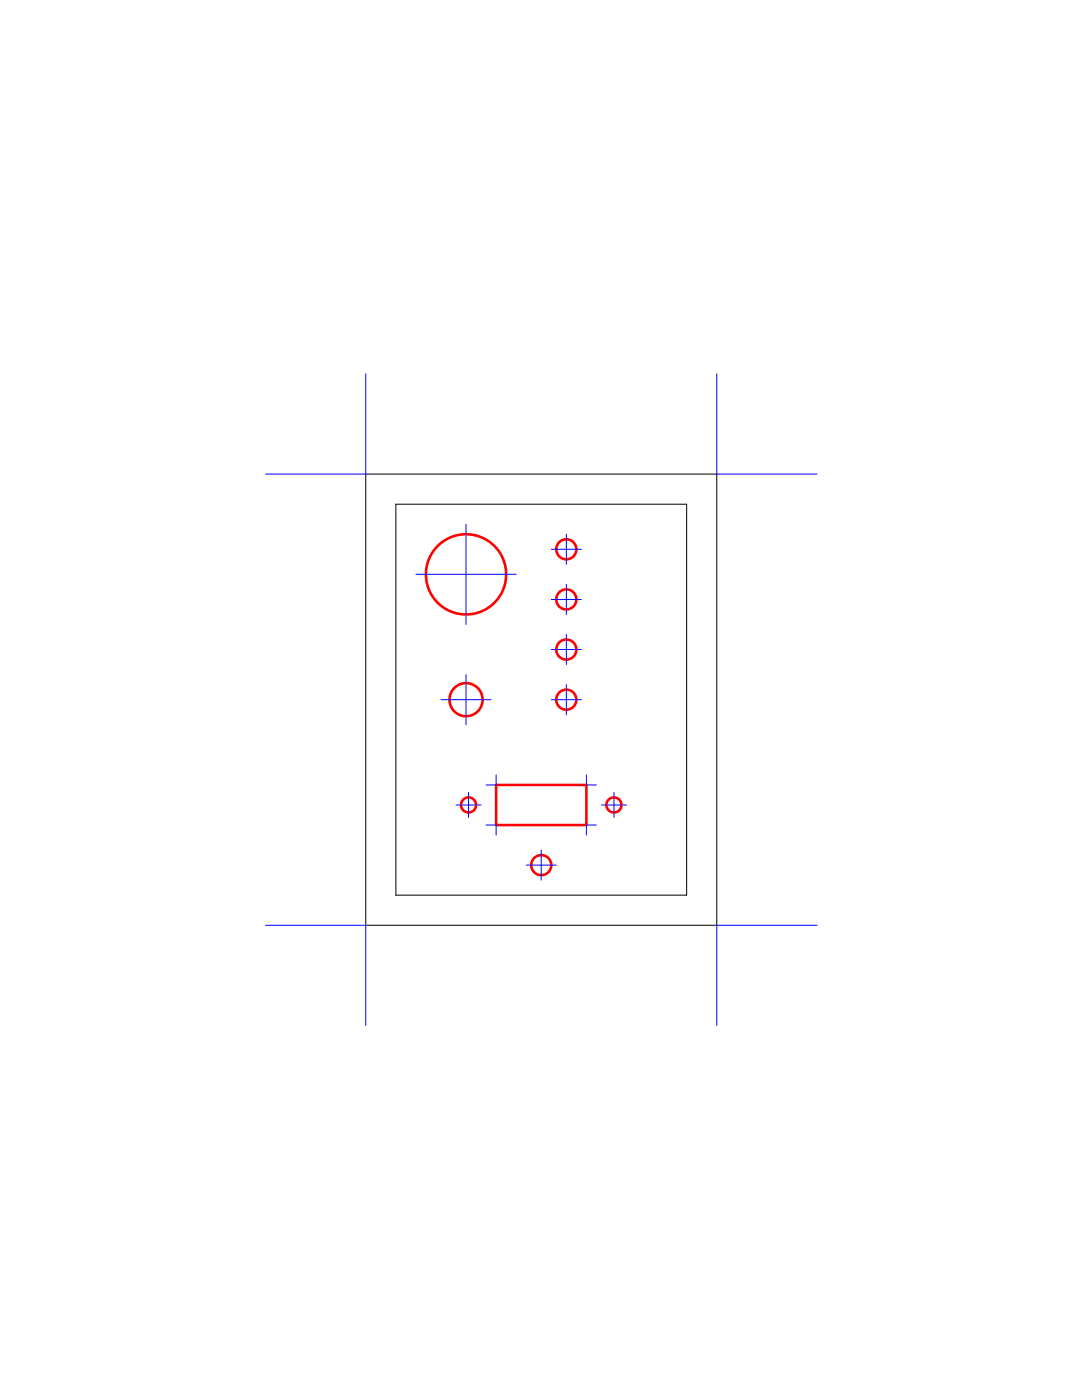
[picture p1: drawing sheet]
<svg xmlns="http://www.w3.org/2000/svg" width="216mm" height="279mm" viewBox="0 0 216 279" stroke-linecap="round" stroke-linejoin="round" font-family="sans-serif">
<path d="M73 94.6h70v90.1h-70zM79 100.6h58v78h-58z" fill="none" stroke="#000" stroke-width=".2"/>
<g fill="none" stroke="#f00" stroke-width=".51">
<path d="M99 156.7h18v8h-18z"/>
<circle cx="93" cy="114.6" r="8"/>
<circle cx="113" cy="109.6" r="2"/>
<circle cx="113" cy="119.6" r="2"/>
<circle cx="93" cy="139.6" r="3.3"/>
<circle cx="113" cy="139.6" r="2"/>
<circle cx="113" cy="129.6" r="2"/>
<circle cx="93.5" cy="160.6" r="1.5"/>
<circle cx="108" cy="172.7" r="2"/>
<circle cx="122.5" cy="160.6" r="1.5"/>
</g>
<g fill="none" stroke="#00f" stroke-width=".2">
<path d="M73 74.6v20h-20M143 74.6v20h20M83 114.6h20M93 104.6v20M110 109.6h6M110 119.6h6M113 106.6v6M113 116.6v6M88 139.6h10M93 134.6v10M110 129.6h6M110 139.6h6"/>
<path d="M113 126.6v6M113 136.6v6M93.5 158.1v5.1M99 154.6v2.1h-2M117 154.6v2.1h2M122.5 158.1v5.1M91 160.7h5M97 164.7h2v1.9M105 172.7h6M108 169.7v6M119 164.7h-2v1.9M120 160.7h5"/>
<path d="M53 184.7h20v20M163 184.7h-20v20"/>
</g>
</svg>
